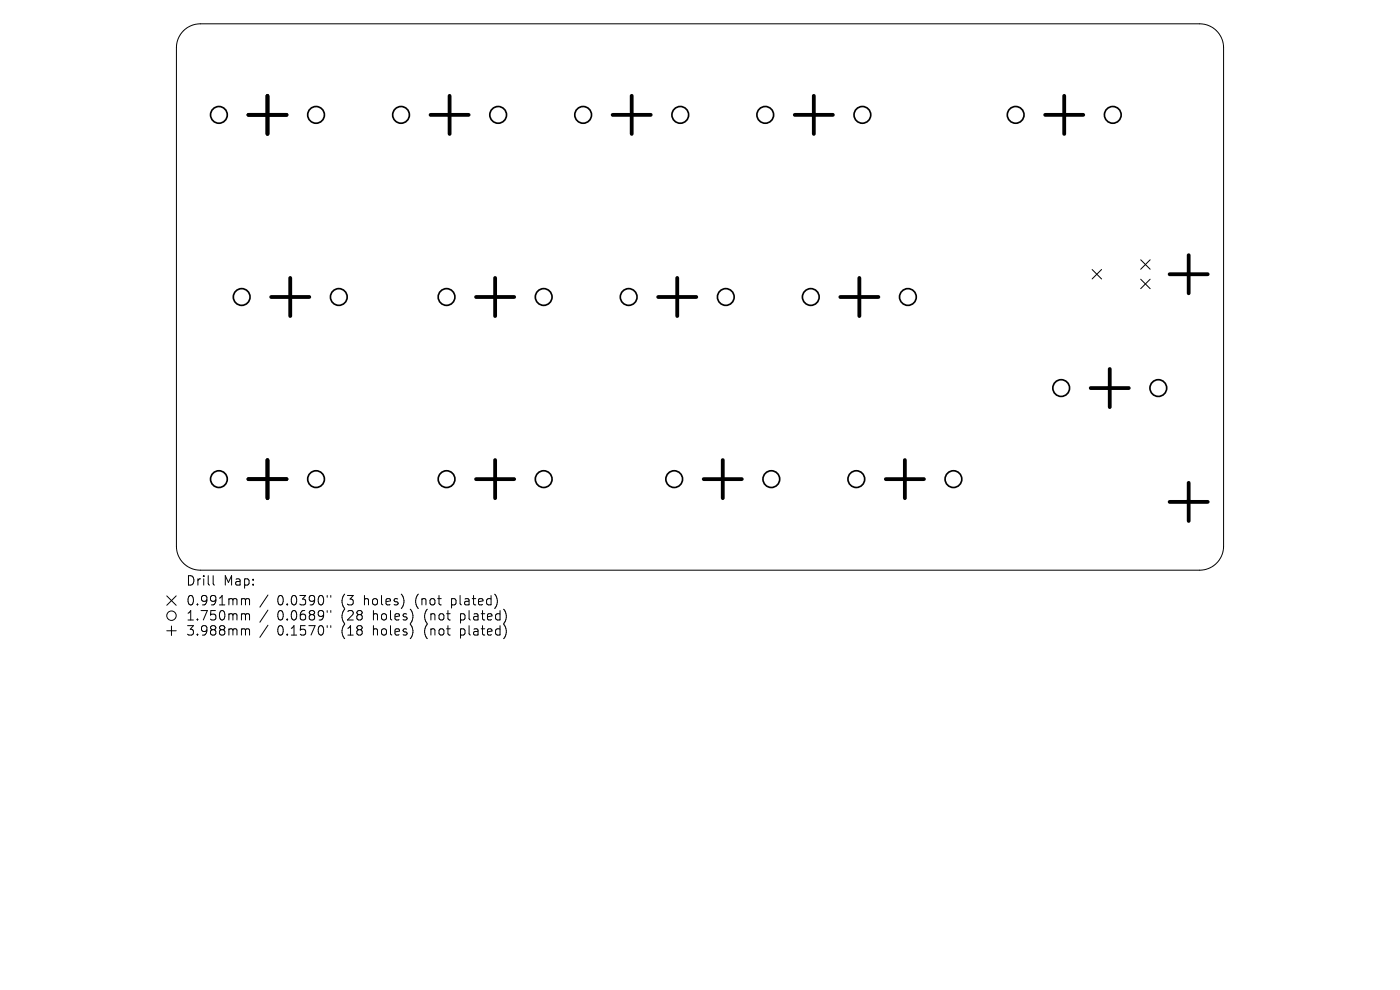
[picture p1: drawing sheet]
<svg xmlns="http://www.w3.org/2000/svg" width="297mm" height="210mm" viewBox="0 0 297 210" stroke-linecap="round" stroke-linejoin="round" font-family="sans-serif">
<defs><g id="words">
<g font-size="2.8">
<text x="39.4" y="124.5">Drill</text>
<text x="47.4" y="124.5">Map:</text>
<text x="39.4" y="128.7">0.991mm</text>
<text x="39.4" y="131.9">1.750mm</text>
<text x="58.8" y="128.7">0.0390&quot;</text>
<text x="58.8" y="131.9">0.0689&quot;</text>
<text x="72.5" y="128.7">(3</text>
<text x="72.5" y="131.9">(28</text>
<text x="77.5" y="128.7">holes)</text>
<text x="79.4" y="131.9">holes)</text>
<text x="88.6" y="128.7">(not</text>
<text x="90.5" y="131.9">(not</text>
<text x="96.4" y="128.7">plated)</text>
<text x="98.3" y="131.9">plated)</text>
<text x="39.4" y="135.1">3.988mm</text>
<text x="58.8" y="135.1">0.1570&quot;</text>
<text x="72.5" y="135.1">(18</text>
<text x="79.4" y="135.1">holes)</text>
<text x="90.5" y="135.1">(not</text>
<text x="98.3" y="135.1">plated)</text>
</g>
</g></defs>
<g fill="none" stroke="#000" stroke-width=".21">
<path d="M38.9 6.5a5.1 5.1 0 0 1 3.6-1.4h212a5.1 5.1 0 0 1 5.1 5v105.8a5.1 5.1 0 0 1-5.1 5.1h-212a5.1 5.1 0 0 1-5.1-5.1v-105.8a5.1 5.1 0 0 1 1.5-3.6zM231.7 57.2l2 2M233.7 57.2l-2 2M242 55.1l2 2M242 59.2l2 2M244 55.1l-2 2M244 59.2l-2 2M35.4 126.4l2 2M35.4 133.8h2M36.4 132.8v2M37.4 126.4l-2 2M45.2 122.1v1.7l.3 .3"/>
<path d="M51.5 127l.5 .1 .1 .2M51.5 130.2h.3l.3 .3M51.5 133.4h.3l.3 .3M52.1 127.3l.3-.3 .4 .1 .1 1.2M52.1 127.3v1M52.1 130.5v1M52.1 133.7v1M52.1 130.5l.3-.3 .4 .1 .1 1.2M52.1 133.7l.3-.3 .4 .1 .1 1.2M56.8 126.2l-1.7 2.6M56.8 129.4l-1.7 2.6M56.8 132.6l-1.7 2.6"/>
<path d="M69.4 126.3v.4M69.4 129.5v.4M69.4 132.7v.4M70.2 126.3v.4M70.2 129.5v.4M70.2 132.7v.4"/>
<circle cx="36.4" cy="130.6" r="1"/>
</g>
<g fill="none" stroke="#000" stroke-width=".35">
<circle cx="46.4" cy="24.4" r="1.77"/>
<circle cx="67" cy="24.4" r="1.77"/>
<circle cx="85.1" cy="24.4" r="1.77"/>
<circle cx="105.7" cy="24.4" r="1.77"/>
<circle cx="123.7" cy="24.4" r="1.77"/>
<circle cx="144.3" cy="24.4" r="1.77"/>
<circle cx="162.3" cy="24.4" r="1.77"/>
<circle cx="182.9" cy="24.4" r="1.77"/>
<circle cx="215.5" cy="24.4" r="1.77"/>
<circle cx="236.1" cy="24.4" r="1.77"/>
<circle cx="51.3" cy="63" r="1.77"/>
<circle cx="71.9" cy="63" r="1.77"/>
<circle cx="94.7" cy="63" r="1.77"/>
<circle cx="115.3" cy="63" r="1.77"/>
<circle cx="133.4" cy="63" r="1.77"/>
<circle cx="154" cy="63" r="1.77"/>
<circle cx="172" cy="63" r="1.77"/>
<circle cx="192.6" cy="63" r="1.77"/>
<circle cx="225.1" cy="82.3" r="1.77"/>
<circle cx="245.7" cy="82.3" r="1.77"/>
<circle cx="46.4" cy="101.6" r="1.77"/>
<circle cx="67" cy="101.6" r="1.77"/>
<circle cx="94.7" cy="101.6" r="1.77"/>
<circle cx="115.3" cy="101.6" r="1.77"/>
<circle cx="143" cy="101.6" r="1.77"/>
<circle cx="163.6" cy="101.6" r="1.77"/>
<circle cx="181.7" cy="101.6" r="1.77"/>
<circle cx="202.3" cy="101.6" r="1.77"/>
</g>
<g fill="none" stroke="#000" stroke-width=".81">
<path d="M52.7 24.4h8.1M56.7 20.3v8.1M91.3 24.4h8.1M95.4 20.3v8.1M130 24.4h8.1M134 20.3v8.1M168.6 24.4h8.1M172.6 20.3v8.1M221.7 24.4h8.1M225.8 20.3v8.1M61.6 59v8M105 59v8"/>
<path d="M143.7 59v8M182.3 59v8M248.1 58.2h8.1M252.2 54.1v8.1M57.5 63h8.1M101 63h8.1M139.6 63h8.1M178.3 63h8M235.4 78.3v8.1M56.7 97.6v8.1M105 97.6v8.1M153.3 97.6v8.1"/>
<path d="M192 97.6v8.1M231.4 82.3h8.1M52.7 101.6h8.1M101 101.6h8.1M149.3 101.6h8.1M187.9 101.6h8.1M248.1 106.5h8.1M252.2 102.4v8.1"/>
</g>
<use href="#words"/>
</svg>
